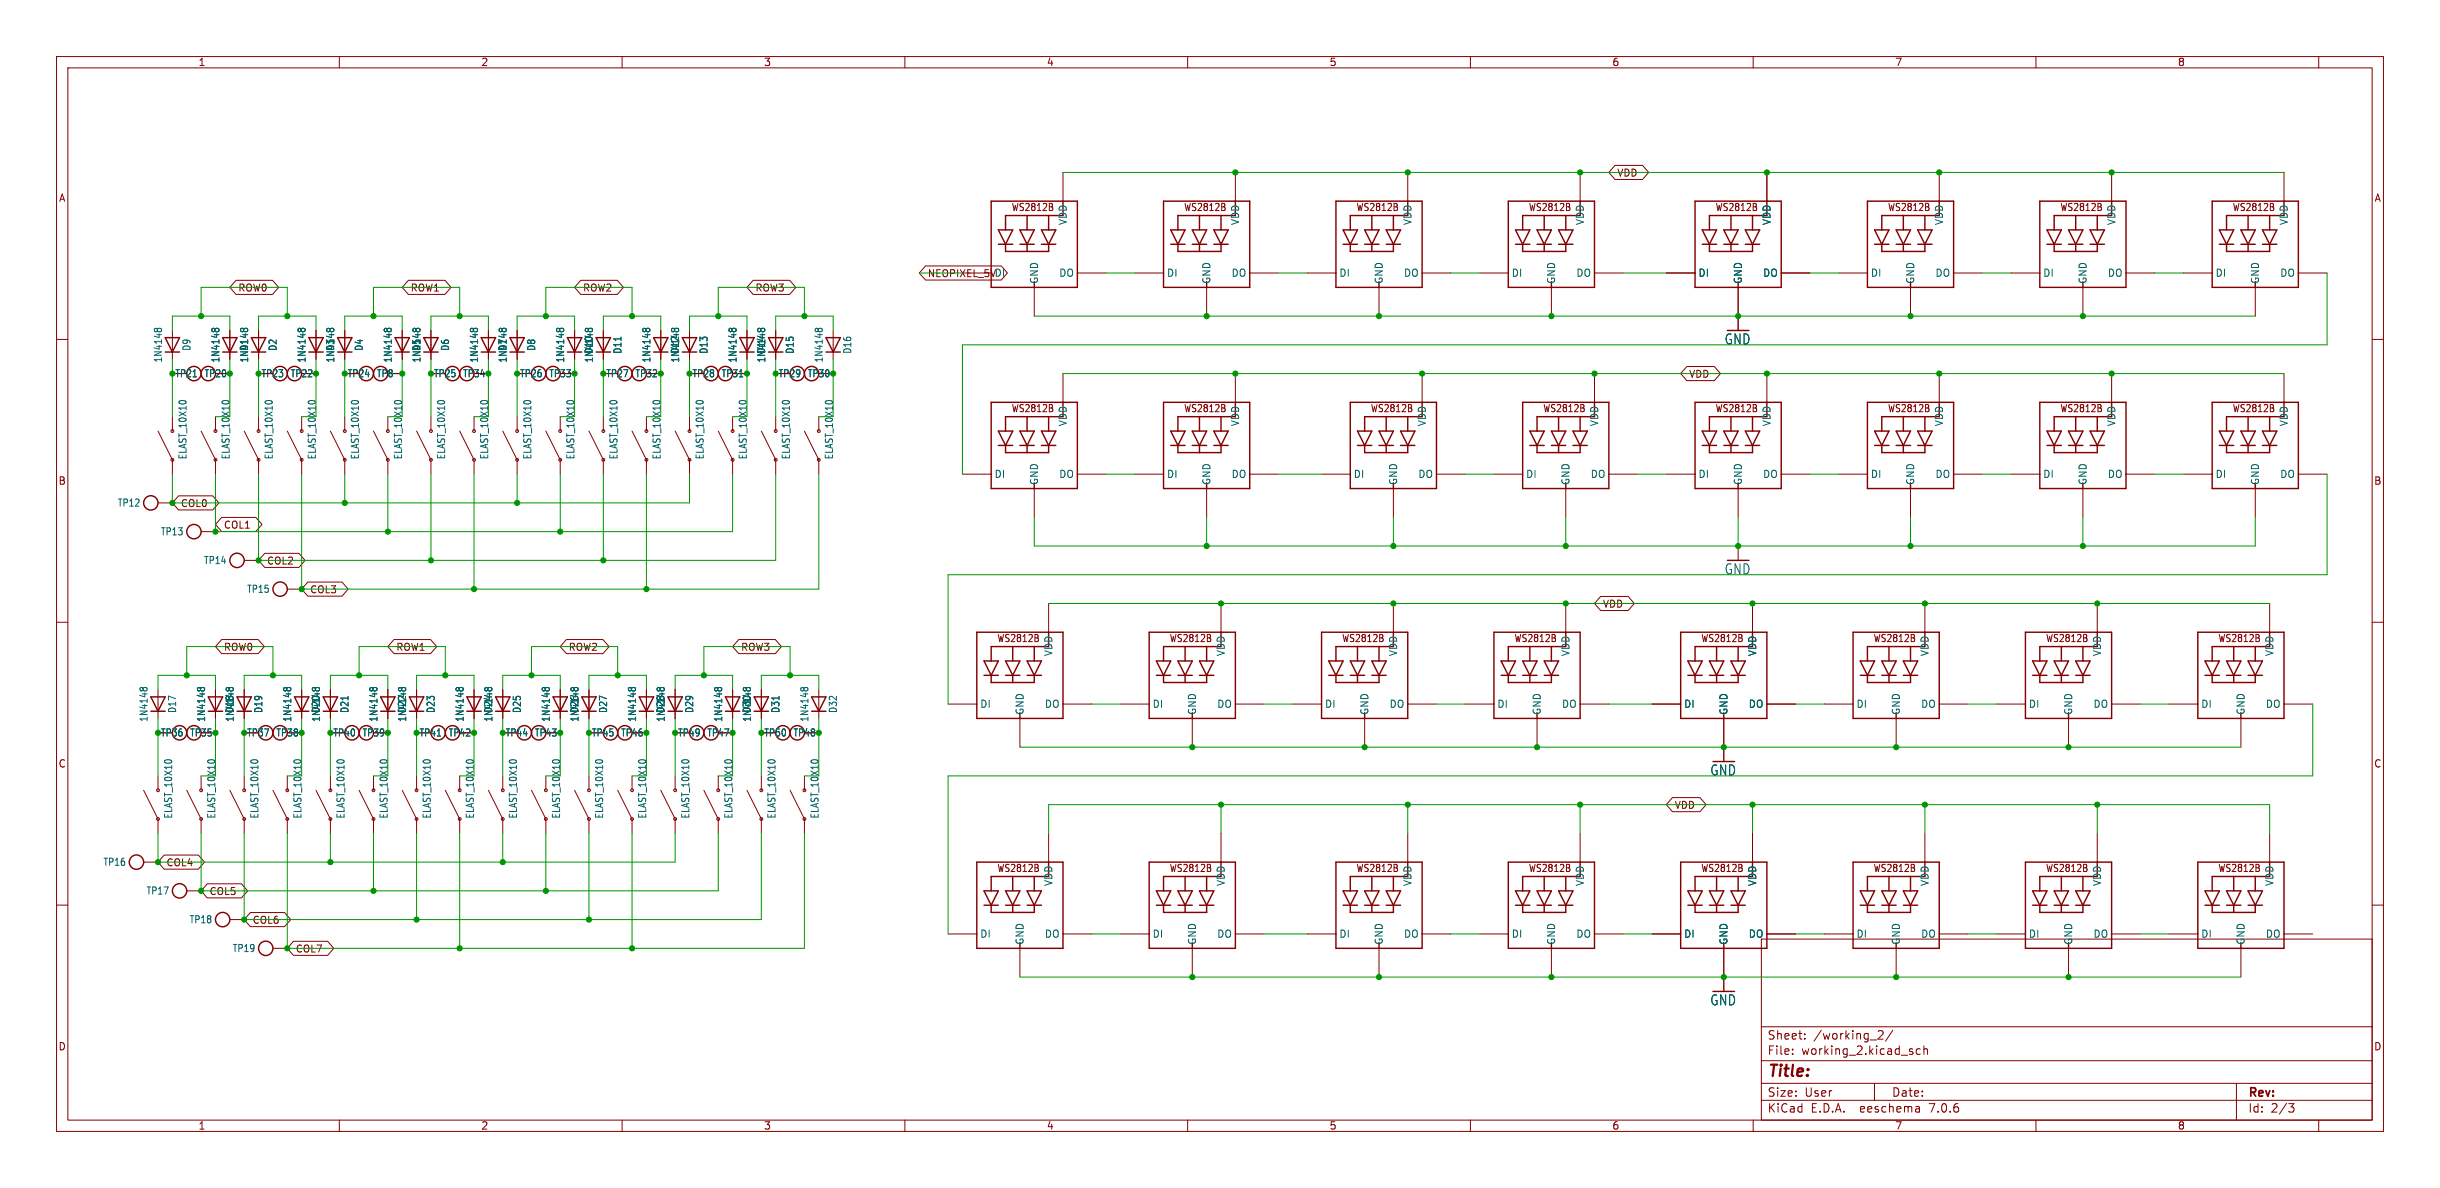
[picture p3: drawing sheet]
<svg xmlns="http://www.w3.org/2000/svg" width="431mm" height="210mm" viewBox="0 0 431 210" stroke-linecap="round" stroke-linejoin="round" font-family="sans-serif">
<defs><g id="words">
<text font-size="2.8" fill="#840000" x="312.4" y="190.9">Title:</text>
<g font-size="2.5" fill="#006464">
<text x="304.9" y="61.1">GND</text>
<text x="304.9" y="101.7">GND</text>
<text x="302.3" y="137.3">GND</text>
<text x="302.3" y="177.9">GND</text>
</g>
<g font-size="2.1" fill="#840000">
<text x="312.4" y="184">Sheet:</text>
<text x="320.7" y="184">/working_2/</text>
<text x="312.4" y="186.7">File:</text>
<text x="318.5" y="186.7">working_2.kicad_sch</text>
<text x="312.4" y="196.9">KiCad</text>
<text x="312.4" y="194.1">Size:</text>
<text x="319.1" y="194.1">User</text>
<text x="320.2" y="196.9">E.D.A.</text>
<text x="329.1" y="196.9">eeschema</text>
<text x="334.4" y="194.1">Date:</text>
<text x="341.4" y="196.9">7.0.6</text>
<text x="397.4" y="194.3">Rev:</text>
<text x="397.4" y="196.9">Id:</text>
<text x="401.5" y="196.9">2/3</text>
</g>
<g font-size="1.8" fill="#840000">
<text x="35" y="11.9">1</text>
<text x="85" y="11.9">2</text>
<text x="135" y="11.9">3</text>
<text x="185" y="11.9">4</text>
<text x="235" y="11.9">5</text>
<text x="285" y="11.9">6</text>
<text x="335" y="11.9">7</text>
<text x="385" y="11.9">8</text>
<text x="10.3" y="35.9">A</text>
<text x="419.8" y="35.9">A</text>
<text x="178.8" y="37.5">WS2812B</text>
<text x="209.3" y="37.5">WS2812B</text>
<text x="239.7" y="37.5">WS2812B</text>
<text x="270.2" y="37.5">WS2812B</text>
<text x="303.3" y="37.5">WS2812B</text>
<text x="333.7" y="37.5">WS2812B</text>
<text x="364.2" y="37.5">WS2812B</text>
<text x="394.7" y="37.5">WS2812B</text>
<text x="175.8" y="49.1">DI</text>
<text x="46.1" y="66.9">TP23</text>
<text x="61.4" y="66.9">TP24</text>
<text x="122.3" y="66.9">TP28</text>
<text x="137.6" y="66.9">TP29</text>
<text x="178.8" y="73.1">WS2812B</text>
<text x="209.3" y="73.1">WS2812B</text>
<text x="242.3" y="73.1">WS2812B</text>
<text x="272.8" y="73.1">WS2812B</text>
<text x="303.3" y="73.1">WS2812B</text>
<text x="333.7" y="73.1">WS2812B</text>
<text x="364.2" y="73.1">WS2812B</text>
<text x="394.7" y="73.1">WS2812B</text>
<text x="10.3" y="85.9">B</text>
<text x="419.7" y="85.9">B</text>
<text x="176.2" y="113.7">WS2812B</text>
<text x="206.7" y="113.7">WS2812B</text>
<text x="237.2" y="113.7">WS2812B</text>
<text x="267.7" y="113.7">WS2812B</text>
<text x="300.7" y="113.7">WS2812B</text>
<text x="331.2" y="113.7">WS2812B</text>
<text x="361.7" y="113.7">WS2812B</text>
<text x="392.2" y="113.7">WS2812B</text>
<text x="43.6" y="130.4">TP37</text>
<text x="89.3" y="130.4">TP44</text>
<text x="10.3" y="135.9">C</text>
<text x="419.7" y="135.9">C</text>
<text x="176.2" y="154.3">WS2812B</text>
<text x="206.7" y="154.3">WS2812B</text>
<text x="239.7" y="154.3">WS2812B</text>
<text x="270.2" y="154.3">WS2812B</text>
<text x="300.7" y="154.3">WS2812B</text>
<text x="331.2" y="154.3">WS2812B</text>
<text x="361.7" y="154.3">WS2812B</text>
<text x="392.2" y="154.3">WS2812B</text>
<text x="10.3" y="185.9">D</text>
<text x="419.7" y="185.9">D</text>
<text x="35" y="199.9">1</text>
<text x="85" y="199.9">2</text>
<text x="135" y="199.9">3</text>
<text x="185" y="199.9">4</text>
<text x="235" y="199.9">5</text>
<text x="285" y="199.9">6</text>
<text x="335" y="199.9">7</text>
<text x="385" y="199.9">8</text>
</g>
<g font-size="1.8" fill="#006464">
<text x="188.8" y="39.9" transform="rotate(-90 188.8 39.9)">VDD</text>
<text x="219.3" y="39.9" transform="rotate(-90 219.3 39.9)">VDD</text>
<text x="249.8" y="39.9" transform="rotate(-90 249.8 39.9)">VDD</text>
<text x="280.3" y="39.9" transform="rotate(-90 280.3 39.9)">VDD</text>
<text x="313.3" y="39.9" transform="rotate(-90 313.3 39.9)">VDD</text>
<text x="343.8" y="39.9" transform="rotate(-90 343.8 39.9)">VDD</text>
<text x="374.2" y="39.9" transform="rotate(-90 374.2 39.9)">VDD</text>
<text x="404.7" y="39.9" transform="rotate(-90 404.7 39.9)">VDD</text>
<text x="183.7" y="50.3" transform="rotate(-90 183.7 50.3)">GND</text>
<text x="187.2" y="49.1">DO</text>
<text x="206.2" y="49.1">DI</text>
<text x="214.2" y="50.3" transform="rotate(-90 214.2 50.3)">GND</text>
<text x="217.7" y="49.1">DO</text>
<text x="236.7" y="49.1">DI</text>
<text x="244.7" y="50.3" transform="rotate(-90 244.7 50.3)">GND</text>
<text x="248.1" y="49.1">DO</text>
<text x="267.2" y="49.1">DI</text>
<text x="275.2" y="50.3" transform="rotate(-90 275.2 50.3)">GND</text>
<text x="278.6" y="49.1">DO</text>
<text x="300.2" y="49.1">DI</text>
<text x="308.2" y="50.3" transform="rotate(-90 308.2 50.3)">GND</text>
<text x="311.6" y="49.1">DO</text>
<text x="330.7" y="49.1">DI</text>
<text x="338.7" y="50.3" transform="rotate(-90 338.7 50.3)">GND</text>
<text x="342.1" y="49.1">DO</text>
<text x="361.2" y="49.1">DI</text>
<text x="369.2" y="50.3" transform="rotate(-90 369.2 50.3)">GND</text>
<text x="372.6" y="49.1">DO</text>
<text x="391.7" y="49.1">DI</text>
<text x="399.6" y="50.3" transform="rotate(-90 399.6 50.3)">GND</text>
<text x="403.1" y="49.1">DO</text>
<text x="28.8" y="64.2" transform="rotate(-90 28.8 64.2)">1N4148</text>
<text x="33.9" y="62.1" transform="rotate(-90 33.9 62.1)">D9</text>
<text x="39" y="64.2" transform="rotate(-90 39 64.2)">1N4148</text>
<text x="44" y="62.1" transform="rotate(-90 44 62.1)">D1</text>
<text x="44.1" y="64.2" transform="rotate(-90 44.1 64.2)">1N4148</text>
<text x="49.1" y="62.1" transform="rotate(-90 49.1 62.1)">D2</text>
<text x="54.2" y="64.2" transform="rotate(-90 54.2 64.2)">1N4148</text>
<text x="59.3" y="62.1" transform="rotate(-90 59.3 62.1)">D3</text>
<text x="59.3" y="64.2" transform="rotate(-90 59.3 64.2)">1N4148</text>
<text x="64.4" y="62.1" transform="rotate(-90 64.4 62.1)">D4</text>
<text x="69.5" y="64.2" transform="rotate(-90 69.5 64.2)">1N4148</text>
<text x="74.5" y="62.1" transform="rotate(-90 74.5 62.1)">D5</text>
<text x="74.6" y="64.2" transform="rotate(-90 74.6 64.2)">1N4148</text>
<text x="79.6" y="62.1" transform="rotate(-90 79.6 62.1)">D6</text>
<text x="84.7" y="64.2" transform="rotate(-90 84.7 64.2)">1N4148</text>
<text x="89.8" y="62.1" transform="rotate(-90 89.8 62.1)">D7</text>
<text x="89.8" y="64.2" transform="rotate(-90 89.8 64.2)">1N4148</text>
<text x="94.8" y="62.1" transform="rotate(-90 94.8 62.1)">D8</text>
<text x="100" y="64.2" transform="rotate(-90 100 64.2)">1N4148</text>
<text x="105" y="62.6" transform="rotate(-90 105 62.6)">D 0</text>
<text x="105" y="64.2" transform="rotate(-90 105 64.2)">1N4148</text>
<text x="110.1" y="62.6" transform="rotate(-90 110.1 62.6)">D11</text>
<text x="115.2" y="64.2" transform="rotate(-90 115.2 64.2)">1N4148</text>
<text x="120.2" y="62.6" transform="rotate(-90 120.2 62.6)">D12</text>
<text x="120.3" y="64.2" transform="rotate(-90 120.3 64.2)">1N4148</text>
<text x="125.3" y="62.6" transform="rotate(-90 125.3 62.6)">D13</text>
<text x="130.4" y="64.2" transform="rotate(-90 130.4 64.2)">1N4148</text>
<text x="135.5" y="62.6" transform="rotate(-90 135.5 62.6)">D14</text>
<text x="135.5" y="64.2" transform="rotate(-90 135.5 64.2)">1N4148</text>
<text x="140.6" y="62.6" transform="rotate(-90 140.6 62.6)">D15</text>
<text x="145.7" y="64.2" transform="rotate(-90 145.7 64.2)">1N4148</text>
<text x="150.7" y="62.6" transform="rotate(-90 150.7 62.6)">D16</text>
<text x="30.9" y="66.9">TP21</text>
<text x="36" y="66.9">TP20</text>
<text x="51.3" y="66.9">TP22</text>
<text x="66.5" y="66.9">TP8</text>
<text x="76.6" y="66.9">TP25</text>
<text x="81.8" y="66.9">TP34</text>
<text x="91.8" y="66.9">TP26</text>
<text x="97" y="66.9">TP33</text>
<text x="107.1" y="66.9">TP27</text>
<text x="112.2" y="66.9">TP32</text>
<text x="127.5" y="66.9">TP31</text>
<text x="142.7" y="66.9">TP30</text>
<text x="188.8" y="75.5" transform="rotate(-90 188.8 75.5)">VDD</text>
<text x="219.3" y="75.5" transform="rotate(-90 219.3 75.5)">VDD</text>
<text x="252.3" y="75.5" transform="rotate(-90 252.3 75.5)">VDD</text>
<text x="282.8" y="75.5" transform="rotate(-90 282.8 75.5)">VDD</text>
<text x="313.3" y="75.5" transform="rotate(-90 313.3 75.5)">VDD</text>
<text x="343.8" y="75.5" transform="rotate(-90 343.8 75.5)">VDD</text>
<text x="374.2" y="75.5" transform="rotate(-90 374.2 75.5)">VDD</text>
<text x="404.7" y="75.5" transform="rotate(-90 404.7 75.5)">VDD</text>
<text x="33.2" y="81.3" transform="rotate(-90 33.2 81.3)">ELAST_10X10</text>
<text x="40.8" y="81.3" transform="rotate(-90 40.8 81.3)">ELAST_10X10</text>
<text x="48.4" y="81.3" transform="rotate(-90 48.4 81.3)">ELAST_10X10</text>
<text x="56" y="81.3" transform="rotate(-90 56 81.3)">ELAST_10X10</text>
<text x="63.7" y="81.3" transform="rotate(-90 63.7 81.3)">ELAST_10X10</text>
<text x="71.3" y="81.3" transform="rotate(-90 71.3 81.3)">ELAST_10X10</text>
<text x="78.9" y="81.3" transform="rotate(-90 78.9 81.3)">ELAST_10X10</text>
<text x="86.5" y="81.3" transform="rotate(-90 86.5 81.3)">ELAST_10X10</text>
<text x="94.1" y="81.3" transform="rotate(-90 94.1 81.3)">ELAST_10X10</text>
<text x="101.8" y="81.3" transform="rotate(-90 101.8 81.3)">ELAST_10X10</text>
<text x="109.4" y="81.3" transform="rotate(-90 109.4 81.3)">ELAST_10X10</text>
<text x="117" y="81.3" transform="rotate(-90 117 81.3)">ELAST_10X10</text>
<text x="124.6" y="81.3" transform="rotate(-90 124.6 81.3)">ELAST_10X10</text>
<text x="132.2" y="81.3" transform="rotate(-90 132.2 81.3)">ELAST_10X10</text>
<text x="139.9" y="81.3" transform="rotate(-90 139.9 81.3)">ELAST_10X10</text>
<text x="147.5" y="81.3" transform="rotate(-90 147.5 81.3)">ELAST_10X10</text>
<text x="20.7" y="89.8">TP12</text>
<text x="175.8" y="84.7">DI</text>
<text x="183.7" y="85.9" transform="rotate(-90 183.7 85.9)">GND</text>
<text x="187.2" y="84.7">DO</text>
<text x="206.2" y="84.7">DI</text>
<text x="214.2" y="85.9" transform="rotate(-90 214.2 85.9)">GND</text>
<text x="217.7" y="84.7">DO</text>
<text x="239.3" y="84.7">DI</text>
<text x="247.2" y="85.9" transform="rotate(-90 247.2 85.9)">GND</text>
<text x="250.7" y="84.7">DO</text>
<text x="269.7" y="84.7">DI</text>
<text x="277.7" y="85.9" transform="rotate(-90 277.7 85.9)">GND</text>
<text x="281.2" y="84.7">DO</text>
<text x="300.2" y="84.7">DI</text>
<text x="308.2" y="85.9" transform="rotate(-90 308.2 85.9)">GND</text>
<text x="311.6" y="84.7">DO</text>
<text x="330.7" y="84.7">DI</text>
<text x="338.7" y="85.9" transform="rotate(-90 338.7 85.9)">GND</text>
<text x="342.1" y="84.7">DO</text>
<text x="361.2" y="84.7">DI</text>
<text x="369.2" y="85.9" transform="rotate(-90 369.2 85.9)">GND</text>
<text x="372.6" y="84.7">DO</text>
<text x="391.7" y="84.7">DI</text>
<text x="399.6" y="85.9" transform="rotate(-90 399.6 85.9)">GND</text>
<text x="403.1" y="84.7">DO</text>
<text x="28.3" y="94.8">TP13</text>
<text x="36" y="99.9">TP14</text>
<text x="43.6" y="105">TP15</text>
<text x="186.3" y="116.1" transform="rotate(-90 186.3 116.1)">VDD</text>
<text x="216.8" y="116.1" transform="rotate(-90 216.8 116.1)">VDD</text>
<text x="247.2" y="116.1" transform="rotate(-90 247.2 116.1)">VDD</text>
<text x="277.7" y="116.1" transform="rotate(-90 277.7 116.1)">VDD</text>
<text x="310.7" y="116.1" transform="rotate(-90 310.7 116.1)">VDD</text>
<text x="341.2" y="116.1" transform="rotate(-90 341.2 116.1)">VDD</text>
<text x="371.7" y="116.1" transform="rotate(-90 371.7 116.1)">VDD</text>
<text x="402.2" y="116.1" transform="rotate(-90 402.2 116.1)">VDD</text>
<text x="173.2" y="125.3">DI</text>
<text x="184.6" y="125.3">DO</text>
<text x="203.7" y="125.3">DI</text>
<text x="215.1" y="125.3">DO</text>
<text x="234.2" y="125.3">DI</text>
<text x="245.6" y="125.3">DO</text>
<text x="264.7" y="125.3">DI</text>
<text x="276.1" y="125.3">DO</text>
<text x="297.7" y="125.3">DI</text>
<text x="309.1" y="125.3">DO</text>
<text x="328.2" y="125.3">DI</text>
<text x="339.6" y="125.3">DO</text>
<text x="358.6" y="125.3">DI</text>
<text x="370.1" y="125.3">DO</text>
<text x="389.1" y="125.3">DI</text>
<text x="400.5" y="125.3">DO</text>
<text x="26.3" y="127.7" transform="rotate(-90 26.3 127.7)">1N4148</text>
<text x="28.3" y="130.4">TP36</text>
<text x="31.3" y="126.1" transform="rotate(-90 31.3 126.1)">D17</text>
<text x="33.5" y="130.4">TP35</text>
<text x="36.5" y="127.7" transform="rotate(-90 36.5 127.7)">1N4148</text>
<text x="41.5" y="126.1" transform="rotate(-90 41.5 126.1)">D18</text>
<text x="41.5" y="127.7" transform="rotate(-90 41.5 127.7)">1N4148</text>
<text x="46.6" y="126.1" transform="rotate(-90 46.6 126.1)">D19</text>
<text x="48.7" y="130.4">TP38</text>
<text x="51.7" y="127.7" transform="rotate(-90 51.7 127.7)">1N4148</text>
<text x="56.7" y="126.1" transform="rotate(-90 56.7 126.1)">D20</text>
<text x="56.8" y="127.7" transform="rotate(-90 56.8 127.7)">1N4148</text>
<text x="58.8" y="130.4">TP40</text>
<text x="61.8" y="126.1" transform="rotate(-90 61.8 126.1)">D21</text>
<text x="64" y="130.4">TP39</text>
<text x="66.9" y="127.7" transform="rotate(-90 66.9 127.7)">1N4148</text>
<text x="72" y="126.1" transform="rotate(-90 72 126.1)">D22</text>
<text x="72" y="127.7" transform="rotate(-90 72 127.7)">1N4148</text>
<text x="74.1" y="130.4">TP41</text>
<text x="77.1" y="126.1" transform="rotate(-90 77.1 126.1)">D23</text>
<text x="79.2" y="130.4">TP42</text>
<text x="82.2" y="127.7" transform="rotate(-90 82.2 127.7)">1N4148</text>
<text x="87.2" y="126.1" transform="rotate(-90 87.2 126.1)">D24</text>
<text x="87.3" y="127.7" transform="rotate(-90 87.3 127.7)">1N4148</text>
<text x="92.3" y="126.1" transform="rotate(-90 92.3 126.1)">D25</text>
<text x="94.5" y="130.4">TP43</text>
<text x="97.4" y="127.7" transform="rotate(-90 97.4 127.7)">1N4148</text>
<text x="102.5" y="126.1" transform="rotate(-90 102.5 126.1)">D26</text>
<text x="102.5" y="127.7" transform="rotate(-90 102.5 127.7)">1N4148</text>
<text x="104.5" y="130.4">TP45</text>
<text x="107.5" y="126.1" transform="rotate(-90 107.5 126.1)">D27</text>
<text x="109.7" y="130.4">TP46</text>
<text x="112.7" y="127.7" transform="rotate(-90 112.7 127.7)">1N4148</text>
<text x="117.7" y="126.1" transform="rotate(-90 117.7 126.1)">D28</text>
<text x="117.7" y="127.7" transform="rotate(-90 117.7 127.7)">1N4148</text>
<text x="119.8" y="130.4">TP49</text>
<text x="122.8" y="126.1" transform="rotate(-90 122.8 126.1)">D29</text>
<text x="124.9" y="130.4">TP47</text>
<text x="127.9" y="127.7" transform="rotate(-90 127.9 127.7)">1N4148</text>
<text x="132.9" y="126.1" transform="rotate(-90 132.9 126.1)">D30</text>
<text x="133" y="127.7" transform="rotate(-90 133 127.7)">1N4148</text>
<text x="135" y="130.4">TP50</text>
<text x="138" y="126.1" transform="rotate(-90 138 126.1)">D31</text>
<text x="140.2" y="130.4">TP48</text>
<text x="143.1" y="127.7" transform="rotate(-90 143.1 127.7)">1N4148</text>
<text x="148.2" y="126.1" transform="rotate(-90 148.2 126.1)">D32</text>
<text x="181.2" y="126.5" transform="rotate(-90 181.2 126.5)">GND</text>
<text x="211.7" y="126.5" transform="rotate(-90 211.7 126.5)">GND</text>
<text x="242.2" y="126.5" transform="rotate(-90 242.2 126.5)">GND</text>
<text x="272.6" y="126.5" transform="rotate(-90 272.6 126.5)">GND</text>
<text x="305.7" y="126.5" transform="rotate(-90 305.7 126.5)">GND</text>
<text x="336.1" y="126.5" transform="rotate(-90 336.1 126.5)">GND</text>
<text x="366.6" y="126.5" transform="rotate(-90 366.6 126.5)">GND</text>
<text x="397.1" y="126.5" transform="rotate(-90 397.1 126.5)">GND</text>
<text x="30.6" y="144.8" transform="rotate(-90 30.6 144.8)">ELAST_10X10</text>
<text x="38.3" y="144.8" transform="rotate(-90 38.3 144.8)">ELAST_10X10</text>
<text x="45.9" y="144.8" transform="rotate(-90 45.9 144.8)">ELAST_10X10</text>
<text x="53.5" y="144.8" transform="rotate(-90 53.5 144.8)">ELAST_10X10</text>
<text x="61.1" y="144.8" transform="rotate(-90 61.1 144.8)">ELAST_10X10</text>
<text x="68.7" y="144.8" transform="rotate(-90 68.7 144.8)">ELAST_10X10</text>
<text x="76.4" y="144.8" transform="rotate(-90 76.4 144.8)">ELAST_10X10</text>
<text x="84" y="144.8" transform="rotate(-90 84 144.8)">ELAST_10X10</text>
<text x="91.6" y="144.8" transform="rotate(-90 91.6 144.8)">ELAST_10X10</text>
<text x="99.2" y="144.8" transform="rotate(-90 99.2 144.8)">ELAST_10X10</text>
<text x="106.8" y="144.8" transform="rotate(-90 106.8 144.8)">ELAST_10X10</text>
<text x="114.5" y="144.8" transform="rotate(-90 114.5 144.8)">ELAST_10X10</text>
<text x="122.1" y="144.8" transform="rotate(-90 122.1 144.8)">ELAST_10X10</text>
<text x="129.7" y="144.8" transform="rotate(-90 129.7 144.8)">ELAST_10X10</text>
<text x="137.3" y="144.8" transform="rotate(-90 137.3 144.8)">ELAST_10X10</text>
<text x="144.9" y="144.8" transform="rotate(-90 144.9 144.8)">ELAST_10X10</text>
<text x="18.2" y="153.3">TP16</text>
<text x="25.8" y="158.3">TP17</text>
<text x="186.3" y="156.7" transform="rotate(-90 186.3 156.7)">VDD</text>
<text x="216.8" y="156.7" transform="rotate(-90 216.8 156.7)">VDD</text>
<text x="249.8" y="156.7" transform="rotate(-90 249.8 156.7)">VDD</text>
<text x="280.3" y="156.7" transform="rotate(-90 280.3 156.7)">VDD</text>
<text x="310.7" y="156.7" transform="rotate(-90 310.7 156.7)">VDD</text>
<text x="341.2" y="156.7" transform="rotate(-90 341.2 156.7)">VDD</text>
<text x="371.7" y="156.7" transform="rotate(-90 371.7 156.7)">VDD</text>
<text x="402.2" y="156.7" transform="rotate(-90 402.2 156.7)">VDD</text>
<text x="33.4" y="163.4">TP18</text>
<text x="173.2" y="166">DI</text>
<text x="181.2" y="167.1" transform="rotate(-90 181.2 167.1)">GND</text>
<text x="184.6" y="166">DO</text>
<text x="203.7" y="166">DI</text>
<text x="211.7" y="167.1" transform="rotate(-90 211.7 167.1)">GND</text>
<text x="215.1" y="166">DO</text>
<text x="236.7" y="166">DI</text>
<text x="244.7" y="167.1" transform="rotate(-90 244.7 167.1)">GND</text>
<text x="248.1" y="166">DO</text>
<text x="267.2" y="166">DI</text>
<text x="275.2" y="167.1" transform="rotate(-90 275.2 167.1)">GND</text>
<text x="278.6" y="166">DO</text>
<text x="297.7" y="166">DI</text>
<text x="305.7" y="167.1" transform="rotate(-90 305.7 167.1)">GND</text>
<text x="309.1" y="166">DO</text>
<text x="328.2" y="166">DI</text>
<text x="336.1" y="167.1" transform="rotate(-90 336.1 167.1)">GND</text>
<text x="339.6" y="166">DO</text>
<text x="358.6" y="166">DI</text>
<text x="366.6" y="167.1" transform="rotate(-90 366.6 167.1)">GND</text>
<text x="370.1" y="166">DO</text>
<text x="389.1" y="166">DI</text>
<text x="397.1" y="167.1" transform="rotate(-90 397.1 167.1)">GND</text>
<text x="400.5" y="166">DO</text>
<text x="41" y="168.5">TP19</text>
</g>
<g font-size="1.7" fill="#840000">
<text x="285.9" y="31.4">VDD</text>
<text x="42" y="51.7">ROW0</text>
<text x="72.5" y="51.7">ROW1</text>
<text x="103" y="51.7">ROW2</text>
<text x="133.5" y="51.7">ROW3</text>
<text x="164" y="49.2">NEOPIXEL_5V</text>
<text x="298.6" y="67">VDD</text>
<text x="31.9" y="89.8">COL0</text>
<text x="39.5" y="93.6">COL1</text>
<text x="47.1" y="100">COL2</text>
<text x="54.7" y="105.1">COL3</text>
<text x="283.3" y="107.6">VDD</text>
<text x="39.5" y="115.2">ROW0</text>
<text x="70" y="115.2">ROW1</text>
<text x="100.5" y="115.2">ROW2</text>
<text x="130.9" y="115.2">ROW3</text>
<text x="296" y="143.2">VDD</text>
<text x="29.3" y="153.3">COL4</text>
<text x="37" y="158.4">COL5</text>
<text x="44.6" y="163.5">COL6</text>
<text x="52.2" y="168.6">COL7</text>
</g>
</g></defs>
<g fill="none" stroke="#840000" stroke-width=".18">
<path d="M10 10h411.4v190h-411.4zM12 12h407.4v186h-407.4zM60 10v2M110 10v2M160 10v2M210 10v2M260 10v2M310 10v2M360 10v2M410 10v2M186.1 36.7v.4M188 30.5v5.1"/>
<path d="M216.6 36.7v.4M218.4 30.5v5.1M247.1 36.7v.4M248.9 30.5v5.1M277.5 36.7v.4M279.4 30.5v5.1M285.6 29.2h4.8l1.1 1.3-1.1 1.2h-4.8l-1.1-1.2zM310.6 36.7v.4M312.4 30.5v5.1M341 36.7v.4M342.9 30.5v5.1M371.5 36.7v.4"/>
<path d="M373.4 30.5v5.1M402 36.7v.4M403.9 30.5v5.1M10 60h2M30.5 58.4v5.1M40.6 58.4v5.1M41.7 49.6h6.5l1.1 1.2-1.1 1.2h-6.5l-1.1-1.2zM45.7 58.4v5.1M55.9 58.4v5.1M61 58.4v5.1M71.1 58.4v5.1M72.2 49.6h6.5l1.1 1.2-1.1 1.2h-6.5l-1.1-1.2z"/>
<path d="M76.2 58.4v5.1M86.4 58.4v5.1M91.4 58.4v5.1M101.6 58.4v5.1M102.7 49.6h6.5l1 1.2-1 1.2h-6.5l-1.1-1.2zM106.7 58.4v5.1M116.8 58.4v5.1M121.9 58.4v5.1M132.1 58.4v5.1M133.2 49.6h6.4l1.1 1.2-1.1 1.2h-6.4l-1.1-1.2zM137.2 58.4v5.1M147.3 58.4v5.1"/>
<path d="M163.6 47h13.4l1.1 1.3-1.1 1.2h-13.4l-1-1.2zM170.2 48.3h5.1M182.9 50.8v5.1M190.5 48.3h5.1M200.7 48.3h5M213.4 50.8v5.1M221 48.3h5.1M231.1 48.3h5.1M243.8 50.8v5.1M251.5 48.3h5M261.6 48.3h5.1M274.3 50.8v5.1"/>
<path d="M281.9 48.3h5.1M294.6 48.3h5.1M307.3 50.8v7.6M315 48.3h5M325.1 48.3h5.1M337.8 50.8v5.1M345.4 48.3h5.1M355.6 48.3h5.1M368.3 50.8v5.1M375.9 48.3h5.1M386.1 48.3h5.1M398.8 50.8v5.1"/>
<path d="M406.4 48.3h5.1M419.4 60h2M27.9 76.2l2.6 5.1v2.5M30.5 73.7v2.5M35.6 76.2l2.5 5.1v2.5M38.1 66h2.5M38.1 73.7v2.5M43.2 76.2l2.5 5.1v2.5M45.7 73.7v2.5M50.8 76.2l2.5 5.1v2.5M53.3 66h2.6M53.3 73.7v2.5"/>
<path d="M58.4 76.2l2.6 5.1v2.5M61 73.7v2.5M66 76.2l2.6 5.1v2.5M68.6 73.7v2.5M68.6 66h2.5M73.7 76.2l2.5 5.1v2.5M76.2 73.7v2.5M81.3 76.2l2.5 5.1v2.5M83.8 66h2.6M83.8 73.7v2.5M88.9 76.2l2.5 5.1v2.5M91.4 73.7v2.5"/>
<path d="M96.5 76.2l2.6 5.1v2.5M99.1 66h2.5M99.1 73.7v2.5M104.1 76.2l2.6 5.1v2.5M106.7 73.7v2.5M111.8 76.2l2.5 5.1v2.5M114.3 66h2.5M114.3 73.7v2.5M119.4 76.2l2.5 5.1v2.5M121.9 73.7v2.5M127 76.2l2.5 5.1v2.5M129.5 73.7v2.5"/>
<path d="M129.5 66h2.6M134.6 76.2l2.6 5.1v2.5M137.2 73.7v2.5M142.2 76.2l2.6 5.1v2.5M144.8 66h2.5M144.8 73.7v2.5M186.1 72.2v.5M188 66v5.1M216.6 72.2v.5M218.4 66v5.1M249.6 72.2v.5M251.5 66v5.1"/>
<path d="M280.1 72.2v.5M281.9 66v5.1M298.3 64.8h4.8l1.1 1.2-1.1 1.3h-4.8l-1.1-1.3zM310.6 72.2v.5M312.4 66v5.1M341 72.2v.5M342.9 66v5.1M371.5 72.2v.5M373.4 66v5.1M402 72.2v.5M403.9 66v5.1M27.9 88.9h2.6"/>
<path d="M31.6 87.7h6l1.1 1.2-1.1 1.2h-6l-1.1-1.2zM35.6 94h2.5M39.2 91.5h6l1.1 1.2-1.1 1.3h-6l-1.1-1.3zM43.2 99.1h2.5M46.8 97.8h6.1l1 1.3-1 1.2h-6.1l-1.1-1.2zM170.2 83.8h5.1M182.9 86.4v5M190.5 83.8h5.1M200.7 83.8h5M213.4 86.4v5M221 83.8h5.1M233.7 83.8h5.1"/>
<path d="M246.4 86.4v5M254 83.8h5.1M264.2 83.8h5M276.9 86.4v5M284.5 83.8h5.1M294.6 83.8h5.1M307.3 86.4v5M307.3 96.5v2.6M315 83.8h5M325.1 83.8h5.1M337.8 86.4v5M345.4 83.8h5.1"/>
<path d="M355.6 83.8h5.1M368.3 86.4v5M375.9 83.8h5.1M386.1 83.8h5.1M398.8 86.4v5M406.4 83.8h5.1M10 110h2M39.2 113.1h6.5l1 1.2-1 1.2h-6.5l-1.1-1.2zM50.8 104.1h2.5M54.4 102.9h6.1l1.1 1.2-1.1 1.3h-6.1l-1.1-1.3zM69.7 113.1h6.4l1.1 1.2-1.1 1.2h-6.4l-1.1-1.2zM100.1 113.1h6.5l1.1 1.2-1.1 1.2h-6.5l-1-1.2z"/>
<path d="M130.6 113.1h6.5l1.1 1.2-1.1 1.2h-6.5l-1.1-1.2zM183.6 112.9v.4M185.4 106.7v5.1M214 112.9v.4M215.9 106.7v5.1M244.5 112.9v.4M246.4 106.7v5.1M275 112.9v.4M276.9 106.7v5.1M283 105.4h4.9l1.1 1.3-1.1 1.2h-4.9l-1.1-1.2zM308 112.9v.4M309.9 106.7v5.1"/>
<path d="M338.5 112.9v.4M340.4 106.7v5.1M369 112.9v.4M370.8 106.7v5.1M399.5 112.9v.4M401.3 106.7v5.1M419.4 110h2M25.4 139.7l2.5 5.1v2.5M27.9 121.9v5.1M27.9 137.2v2.5M33 139.7l2.6 5.1v2.5M35.6 137.2v2.5"/>
<path d="M35.6 129.5h2.5M38.1 121.9v5.1M40.6 139.7l2.6 5.1v2.5M43.2 121.9v5.1M43.2 137.2v2.5M48.3 139.7l2.5 5.1v2.5M50.8 137.2v2.5M50.8 129.5h2.5M53.3 121.9v5.1M55.9 139.7l2.5 5.1v2.5M58.4 121.9v5.1M58.4 137.2v2.5"/>
<path d="M63.5 139.7l2.5 5.1v2.5M66 129.5h2.6M66 137.2v2.5M68.6 121.9v5.1M71.1 139.7l2.6 5.1v2.5M73.7 121.9v5.1M73.7 137.2v2.5M78.7 139.7l2.6 5.1v2.5M81.3 129.5h2.5M81.3 137.2v2.5M83.8 121.9v5.1M86.4 139.7l2.5 5.1v2.5"/>
<path d="M88.9 121.9v5.1M88.9 137.2v2.5M94 139.7l2.5 5.1v2.5M96.5 129.5h2.6M96.5 137.2v2.5M99.1 121.9v5.1M101.6 139.7l2.5 5.1v2.5M104.1 121.9v5.1M104.1 137.2v2.5M109.2 139.7l2.6 5.1v2.5M111.8 137.2v2.5M111.8 129.5h2.5"/>
<path d="M114.3 121.9v5.1M116.8 139.7l2.6 5.1v2.5M119.4 121.9v5.1M119.4 137.2v2.5M124.5 139.7l2.5 5.1v2.5M127 137.2v2.5M127 129.5h2.5M129.5 121.9v5.1M132.1 139.7l2.5 5.1v2.5M134.6 121.9v5.1M134.6 137.2v2.5M139.7 139.7l2.5 5.1v2.5"/>
<path d="M142.2 129.5h2.6M142.2 137.2v2.5M144.8 121.9v5.1M167.6 124.5h5.1M180.3 127v5.1M188 124.5h5M198.1 124.5h5.1M210.8 127v5.1M218.4 124.5h5.1M228.6 124.5h5.1M241.3 127v5.1M248.9 124.5h5.1"/>
<path d="M259.1 124.5h5.1M271.8 127v5.1M279.4 124.5h5.1M292.1 124.5h5.1M304.8 127v7.6M312.4 124.5h5.1M322.6 124.5h5.1M335.3 127v5.1M342.9 124.5h5.1M353.1 124.5h5M365.8 127v5.1M373.4 124.5h5.1"/>
<path d="M383.5 124.5h5.1M396.2 127v5.1M403.9 124.5h5M10 160h2M25.4 152.4h2.5M29 151.2h6.1l1.1 1.2-1.1 1.2h-6.1l-1.1-1.2zM33 157.5h2.6M36.6 156.2h6.1l1.1 1.3-1.1 1.2h-6.1l-1-1.2zM183.6 153.5v.4M185.4 147.3v5.1M214 153.5v.4M215.9 147.3v5.1"/>
<path d="M247.1 153.5v.4M248.9 147.3v5.1M277.5 153.5v.4M279.4 147.3v5.1M295.7 141h4.9l1.1 1.2-1.1 1.3h-4.9l-1.1-1.3zM308 153.5v.4M309.9 147.3v5.1M338.5 153.5v.4M340.4 147.3v5.1M369 153.5v.4M370.8 147.3v5.1M399.5 153.5v.4"/>
<path d="M401.3 147.3v5.1M419.4 160h2M40.6 162.6h2.6M44.3 161.3h6l1.1 1.3-1.1 1.2h-6l-1.1-1.2zM48.3 167.6h2.5M51.9 166.4h6l1.1 1.2-1.1 1.3h-6l-1.1-1.3zM167.6 165.1h5.1M180.3 167.6v5.1M188 165.1h5M198.1 165.1h5.1M210.8 167.6v5.1M218.4 165.1h5.1"/>
<path d="M231.1 165.1h5.1M243.8 167.6v5.1M251.5 165.1h5M261.6 165.1h5.1M274.3 167.6v5.1M281.9 165.1h5.1M292.1 165.1h5.1M304.8 167.6v7.7M311.4 166h108v32h-108zM312.4 165.1h5.1M322.6 165.1h5.1M335.3 167.6v5.1"/>
<path d="M342.9 165.1h5.1M353.1 165.1h5M365.8 167.6v5.1M373.4 165.1h5.1M383.5 165.1h5.1M396.2 167.6v5.1M403.9 165.1h5M60 198v2M110 198v2M160 198v2M210 198v2M260 198v2"/>
<path d="M310 198v2M311.4 194.5h108M311.4 191.5h108M311.4 187.5h108M311.4 181.5h108M317 186.3v.1M317 185.5v.1M319.1 183.6v.1M319.1 182.8v.1M331.4 191.5v3M332.1 182.3l.6-.1 .2 .1 .1 .3-1 1.1h1M334.7 182.1l-1.3 2"/>
<path d="M339.3 195.7l.1 .9M339.4 196.5l-.1 .1M339.4 196h-.1M339.5 185.5l-.4-.1-.3 .3v.4l.2 .2h.5M340.2 185.5l.2-.1 .4 .1v.9M340.2 184.9v1.5M360 198v2M395.4 191.5v6.5M404.7 195.1h.9l-.5 .6 .4 .1 .1 .5-.3 .3h-.4M410 198v2"/>
<circle cx="30.5" cy="76.2" r=".25"/>
<circle cx="38.1" cy="76.2" r=".25"/>
<circle cx="45.7" cy="76.2" r=".25"/>
<circle cx="53.3" cy="76.2" r=".25"/>
<circle cx="61" cy="76.2" r=".25"/>
<circle cx="68.6" cy="76.2" r=".25"/>
<circle cx="76.2" cy="76.2" r=".25"/>
<circle cx="83.8" cy="76.2" r=".25"/>
<circle cx="91.4" cy="76.2" r=".25"/>
<circle cx="99.1" cy="76.2" r=".25"/>
<circle cx="106.7" cy="76.2" r=".25"/>
<circle cx="114.3" cy="76.2" r=".25"/>
<circle cx="121.9" cy="76.2" r=".25"/>
<circle cx="129.5" cy="76.2" r=".25"/>
<circle cx="137.2" cy="76.2" r=".25"/>
<circle cx="144.8" cy="76.2" r=".25"/>
<circle cx="30.5" cy="81.3" r=".25"/>
<circle cx="38.1" cy="81.3" r=".25"/>
<circle cx="45.7" cy="81.3" r=".25"/>
<circle cx="53.3" cy="81.3" r=".25"/>
<circle cx="61" cy="81.3" r=".25"/>
<circle cx="68.6" cy="81.3" r=".25"/>
<circle cx="76.2" cy="81.3" r=".25"/>
<circle cx="83.8" cy="81.3" r=".25"/>
<circle cx="91.4" cy="81.3" r=".25"/>
<circle cx="99.1" cy="81.3" r=".25"/>
<circle cx="106.7" cy="81.3" r=".25"/>
<circle cx="114.3" cy="81.3" r=".25"/>
<circle cx="121.9" cy="81.3" r=".25"/>
<circle cx="129.5" cy="81.3" r=".25"/>
<circle cx="137.2" cy="81.3" r=".25"/>
<circle cx="144.8" cy="81.3" r=".25"/>
<circle cx="27.9" cy="139.7" r=".25"/>
<circle cx="35.6" cy="139.7" r=".25"/>
<circle cx="43.2" cy="139.7" r=".25"/>
<circle cx="50.8" cy="139.7" r=".25"/>
<circle cx="58.4" cy="139.7" r=".25"/>
<circle cx="66" cy="139.7" r=".25"/>
<circle cx="73.7" cy="139.7" r=".25"/>
<circle cx="81.3" cy="139.7" r=".25"/>
<circle cx="88.9" cy="139.7" r=".25"/>
<circle cx="96.5" cy="139.7" r=".25"/>
<circle cx="104.1" cy="139.7" r=".25"/>
<circle cx="111.8" cy="139.7" r=".25"/>
<circle cx="119.4" cy="139.7" r=".25"/>
<circle cx="127" cy="139.7" r=".25"/>
<circle cx="134.6" cy="139.7" r=".25"/>
<circle cx="142.2" cy="139.7" r=".25"/>
<circle cx="27.9" cy="144.8" r=".25"/>
<circle cx="35.6" cy="144.8" r=".25"/>
<circle cx="43.2" cy="144.8" r=".25"/>
<circle cx="50.8" cy="144.8" r=".25"/>
<circle cx="58.4" cy="144.8" r=".25"/>
<circle cx="66" cy="144.8" r=".25"/>
<circle cx="73.7" cy="144.8" r=".25"/>
<circle cx="81.3" cy="144.8" r=".25"/>
<circle cx="88.9" cy="144.8" r=".25"/>
<circle cx="96.5" cy="144.8" r=".25"/>
<circle cx="104.1" cy="144.8" r=".25"/>
<circle cx="111.8" cy="144.8" r=".25"/>
<circle cx="119.4" cy="144.8" r=".25"/>
<circle cx="127" cy="144.8" r=".25"/>
<circle cx="134.6" cy="144.8" r=".25"/>
<circle cx="142.2" cy="144.8" r=".25"/>
</g>
<g fill="none" stroke="#840000" stroke-width=".25">
<path d="M175.3 35.6h15.2v15.2h-15.2zM181.6 38.1v2.5M185.4 38.1v2.5M188 35.6v2.5h-10.2v2.5M205.7 35.6h15.3v15.2h-15.3zM212.1 38.1v2.5M215.9 38.1v2.5M218.4 35.6v2.5h-10.1v2.5M236.2 35.6h15.3v15.2h-15.3zM242.6 38.1v2.5M246.4 38.1v2.5M248.9 35.6v2.5h-10.1v2.5"/>
<path d="M266.7 35.6h15.2v15.2h-15.2zM273 38.1v2.5M276.9 38.1v2.5M279.4 35.6v2.5h-10.2v2.5M299.7 35.6h15.3v15.2h-15.3zM306.1 38.1v2.5M309.9 38.1v2.5M312.4 35.6v2.5h-10.1v2.5M330.2 35.6h15.2v15.2h-15.2zM336.5 38.1v2.5M340.4 38.1v2.5M342.9 35.6v2.5h-10.2v2.5"/>
<path d="M360.7 35.6h15.2v15.2h-15.2zM367 38.1v2.5M370.8 38.1v2.5M373.4 35.6v2.5h-10.2v2.5M391.2 35.6h15.2v15.2h-15.2zM397.5 38.1v2.5M401.3 38.1v2.5M403.9 35.6v2.5h-10.2v2.5M29.2 59.7h2.5l-1.2 2.5zM39.4 59.7h2.5l-1.3 2.5zM44.4 59.7h2.6l-1.3 2.5zM54.6 59.7h2.5l-1.2 2.5z"/>
<path d="M59.7 59.7h2.5l-1.2 2.5zM69.8 59.7h2.6l-1.3 2.5zM74.9 59.7h2.6l-1.3 2.5zM85.1 59.7h2.5l-1.2 2.5zM90.2 59.7h2.5l-1.3 2.5zM100.3 59.7h2.6l-1.3 2.5zM105.4 59.7h2.5l-1.2 2.5zM115.6 59.7h2.5l-1.3 2.5zM120.6 59.7h2.6l-1.3 2.5zM130.8 59.7h2.5l-1.2 2.5zM135.9 59.7h2.5l-1.2 2.5zM146 59.7h2.6l-1.3 2.5z"/>
<path d="M176.5 43.2h2.6M176.5 40.6h2.6l-1.3 2.6zM177.8 43.2v1.3h7.6v-1.3M180.3 43.2h2.6M180.3 40.6h2.6l-1.3 2.6zM181.6 43.2v1.3M184.1 43.2h2.6M184.1 40.6h2.6l-1.3 2.6zM207 43.2h2.5M207 40.6h2.5l-1.2 2.6zM208.3 43.2v1.3h7.6v-1.3M210.8 43.2h2.6"/>
<path d="M210.8 40.6h2.6l-1.3 2.6zM212.1 43.2v1.3M214.6 43.2h2.6M214.6 40.6h2.6l-1.3 2.6zM237.5 43.2h2.5M237.5 40.6h2.5l-1.2 2.6zM238.8 43.2v1.3h7.6v-1.3M241.3 43.2h2.5M241.3 40.6h2.5l-1.2 2.6zM242.6 43.2v1.3M245.1 43.2h2.5M245.1 40.6h2.5l-1.2 2.6z"/>
<path d="M268 43.2h2.5M268 40.6h2.5l-1.3 2.6zM269.2 43.2v1.3h7.7v-1.3M271.8 43.2h2.5M271.8 40.6h2.5l-1.3 2.6zM273 43.2v1.3M275.6 43.2h2.5M275.6 40.6h2.5l-1.2 2.6zM301 43.2h2.5M301 40.6h2.5l-1.2 2.6zM302.3 43.2v1.3h7.6v-1.3M304.8 43.2h2.5"/>
<path d="M304.8 40.6h2.5l-1.2 2.6zM306.1 43.2v1.3M308.6 43.2h2.5M308.6 40.6h2.5l-1.2 2.6zM331.5 43.2h2.5M331.5 40.6h2.5l-1.3 2.6zM332.7 43.2v1.3h7.7v-1.3M335.3 43.2h2.5M335.3 40.6h2.5l-1.3 2.6zM336.5 43.2v1.3M339.1 43.2h2.5M339.1 40.6h2.5l-1.2 2.6z"/>
<path d="M361.9 43.2h2.6M361.9 40.6h2.6l-1.3 2.6zM363.2 43.2v1.3h7.6v-1.3M365.8 43.2h2.5M365.8 40.6h2.5l-1.3 2.6zM367 43.2v1.3M369.6 43.2h2.5M369.6 40.6h2.5l-1.3 2.6zM392.4 43.2h2.6M392.4 40.6h2.6l-1.3 2.6zM393.7 43.2v1.3h7.6v-1.3M396.2 43.2h2.6"/>
<path d="M396.2 40.6h2.6l-1.3 2.6zM397.5 43.2v1.3M400 43.2h2.6M400 40.6h2.6l-1.3 2.6zM29.2 62.2h2.5M39.4 62.2h2.5M44.4 62.2h2.6M54.6 62.2h2.5M59.7 62.2h2.5M69.8 62.2h2.6M74.9 62.2h2.6M85.1 62.2h2.5"/>
<path d="M90.2 62.2h2.5M100.3 62.2h2.6M105.4 62.2h2.5M115.6 62.2h2.5M120.6 62.2h2.6M130.8 62.2h2.5M135.9 62.2h2.5M146 62.2h2.6M175.3 71.1h15.2v15.3h-15.2zM176.5 78.7h2.6M176.5 76.2h2.6l-1.3 2.5zM177.8 78.7v1.3h7.6v-1.3"/>
<path d="M180.3 78.7h2.6M180.3 76.2h2.6l-1.3 2.5zM181.6 73.7v2.5M181.6 78.7v1.3M184.1 78.7h2.6M184.1 76.2h2.6l-1.3 2.5zM185.4 73.7v2.5M188 71.1v2.6h-10.2v2.5M205.7 71.1h15.3v15.3h-15.3zM207 78.7h2.5M207 76.2h2.5l-1.2 2.5zM208.3 78.7v1.3h7.6v-1.3"/>
<path d="M210.8 78.7h2.6M210.8 76.2h2.6l-1.3 2.5zM212.1 73.7v2.5M212.1 78.7v1.3M214.6 78.7h2.6M214.6 76.2h2.6l-1.3 2.5zM215.9 73.7v2.5M218.4 71.1v2.6h-10.1v2.5M238.8 71.1h15.2v15.3h-15.2zM240 78.7h2.6M240 76.2h2.6l-1.3 2.5zM241.3 78.7v1.3h7.6v-1.3"/>
<path d="M243.8 78.7h2.6M243.8 76.2h2.6l-1.3 2.5zM245.1 73.7v2.5M245.1 78.7v1.3M247.6 78.7h2.6M247.6 76.2h2.6l-1.3 2.5zM248.9 73.7v2.5M251.5 71.1v2.6h-10.2v2.5M269.2 71.1h15.3v15.3h-15.3zM270.5 78.7h2.5M270.5 76.2h2.5l-1.2 2.5zM271.8 78.7v1.3h7.6v-1.3"/>
<path d="M274.3 78.7h2.6M274.3 76.2h2.6l-1.3 2.5zM275.6 73.7v2.5M275.6 78.7v1.3M278.1 78.7h2.6M278.1 76.2h2.6l-1.3 2.5zM279.4 73.7v2.5M281.9 71.1v2.6h-10.1v2.5M299.7 71.1h15.3v15.3h-15.3zM301 78.7h2.5M301 76.2h2.5l-1.2 2.5zM302.3 78.7v1.3h7.6v-1.3"/>
<path d="M304.8 78.7h2.5M304.8 76.2h2.5l-1.2 2.5zM306.1 73.7v2.5M306.1 78.7v1.3M308.6 78.7h2.5M308.6 76.2h2.5l-1.2 2.5zM309.9 73.7v2.5M312.4 71.1v2.6h-10.1v2.5M330.2 71.1h15.2v15.3h-15.2zM331.5 78.7h2.5M331.5 76.2h2.5l-1.3 2.5zM332.7 78.7v1.3h7.7v-1.3"/>
<path d="M335.3 78.7h2.5M335.3 76.2h2.5l-1.3 2.5zM336.5 73.7v2.5M336.5 78.7v1.3M339.1 78.7h2.5M339.1 76.2h2.5l-1.2 2.5zM340.4 73.7v2.5M342.9 71.1v2.6h-10.2v2.5M360.7 71.1h15.2v15.3h-15.2zM361.9 78.7h2.6M361.9 76.2h2.6l-1.3 2.5zM363.2 78.7v1.3h7.6v-1.3"/>
<path d="M365.8 78.7h2.5M365.8 76.2h2.5l-1.3 2.5zM367 73.7v2.5M367 78.7v1.3M369.6 78.7h2.5M369.6 76.2h2.5l-1.3 2.5zM370.8 73.7v2.5M373.4 71.1v2.6h-10.2v2.5M391.2 71.1h15.2v15.3h-15.2zM392.4 78.7h2.6M392.4 76.2h2.6l-1.3 2.5zM393.7 78.7v1.3h7.6v-1.3"/>
<path d="M396.2 78.7h2.6M396.2 76.2h2.6l-1.3 2.5zM397.5 73.7v2.5M397.5 78.7v1.3M400 78.7h2.6M400 76.2h2.6l-1.3 2.5zM401.3 73.7v2.5M403.9 71.1v2.6h-10.2v2.5M172.7 111.8h15.3v15.2h-15.3zM174 119.4h2.5M174 116.8h2.5l-1.2 2.6zM175.3 119.4v1.3h7.6v-1.3"/>
<path d="M177.8 119.4h2.5M177.8 116.8h2.5l-1.2 2.6zM179.1 114.3v2.5M179.1 119.4v1.3M181.6 119.4h2.5M181.6 116.8h2.5l-1.2 2.6zM182.9 114.3v2.5M185.4 111.8v2.5h-10.1v2.5M203.2 111.8h15.2v15.2h-15.2zM204.5 119.4h2.5M204.5 116.8h2.5l-1.3 2.6zM205.7 119.4v1.3h7.7v-1.3"/>
<path d="M208.3 119.4h2.5M208.3 116.8h2.5l-1.3 2.6zM209.5 114.3v2.5M209.5 119.4v1.3M212.1 119.4h2.5M212.1 116.8h2.5l-1.2 2.6zM213.4 114.3v2.5M215.9 111.8v2.5h-10.2v2.5M233.7 111.8h15.2v15.2h-15.2zM234.9 119.4h2.6M234.9 116.8h2.6l-1.3 2.6zM236.2 119.4v1.3h7.6v-1.3"/>
<path d="M238.8 119.4h2.5M238.8 116.8h2.5l-1.3 2.6zM240 114.3v2.5M240 119.4v1.3M242.6 119.4h2.5M242.6 116.8h2.5l-1.3 2.6zM243.8 114.3v2.5M246.4 111.8v2.5h-10.2v2.5M264.2 111.8h15.2v15.2h-15.2zM265.4 119.4h2.6M265.4 116.8h2.6l-1.3 2.6zM266.7 119.4v1.3h7.6v-1.3"/>
<path d="M269.2 119.4h2.6M269.2 116.8h2.6l-1.3 2.6zM270.5 114.3v2.5M270.5 119.4v1.3M273 119.4h2.6M273 116.8h2.6l-1.3 2.6zM274.3 114.3v2.5M276.9 111.8v2.5h-10.2v2.5M297.2 111.8h15.2v15.2h-15.2zM298.4 119.4h2.6M298.4 116.8h2.6l-1.3 2.6zM299.7 119.4v1.3h7.6v-1.3"/>
<path d="M302.3 119.4h2.5M302.3 116.8h2.5l-1.3 2.6zM303.5 114.3v2.5M303.5 119.4v1.3M306.1 119.4h2.5M306.1 116.8h2.5l-1.3 2.6zM307.3 114.3v2.5M309.9 111.8v2.5h-10.2v2.5M327.7 111.8h15.2v15.2h-15.2zM328.9 119.4h2.6M328.9 116.8h2.6l-1.3 2.6zM330.2 119.4v1.3h7.6v-1.3"/>
<path d="M332.7 119.4h2.6M332.7 116.8h2.6l-1.3 2.6zM334 114.3v2.5M334 119.4v1.3M336.5 119.4h2.6M336.5 116.8h2.6l-1.3 2.6zM337.8 114.3v2.5M340.4 111.8v2.5h-10.2v2.5M358.1 111.8h15.3v15.2h-15.3zM359.4 119.4h2.5M359.4 116.8h2.5l-1.2 2.6zM360.7 119.4v1.3h7.6v-1.3"/>
<path d="M363.2 119.4h2.6M363.2 116.8h2.6l-1.3 2.6zM364.5 114.3v2.5M364.5 119.4v1.3M367 119.4h2.6M367 116.8h2.6l-1.3 2.6zM368.3 114.3v2.5M370.8 111.8v2.5h-10.1v2.5M388.6 111.8h15.3v15.2h-15.3zM389.9 119.4h2.5M389.9 116.8h2.5l-1.2 2.6zM391.2 119.4v1.3h7.6v-1.3"/>
<path d="M393.7 119.4h2.5M393.7 116.8h2.5l-1.2 2.6zM395 114.3v2.5M395 119.4v1.3M397.5 119.4h2.5M397.5 116.8h2.5l-1.2 2.6zM398.8 114.3v2.5M401.3 111.8v2.5h-10.1v2.5M26.7 123.2h2.5l-1.3 2.5zM26.7 125.7h2.5M36.8 123.2h2.6l-1.3 2.5zM36.8 125.7h2.6"/>
<path d="M41.9 123.2h2.5l-1.2 2.5zM41.9 125.7h2.5M52.1 123.2h2.5l-1.3 2.5zM52.1 125.7h2.5M57.1 123.2h2.6l-1.3 2.5zM57.1 125.7h2.6M67.3 123.2h2.5l-1.2 2.5zM67.3 125.7h2.5M72.4 123.2h2.5l-1.2 2.5zM72.4 125.7h2.5M82.5 123.2h2.6l-1.3 2.5zM82.5 125.7h2.6"/>
<path d="M87.6 123.2h2.6l-1.3 2.5zM87.6 125.7h2.6M97.8 123.2h2.5l-1.2 2.5zM97.8 125.7h2.5M102.9 123.2h2.5l-1.3 2.5zM102.9 125.7h2.5M113 123.2h2.6l-1.3 2.5zM113 125.7h2.6M118.1 123.2h2.5l-1.2 2.5zM118.1 125.7h2.5M128.3 123.2h2.5l-1.3 2.5zM128.3 125.7h2.5"/>
<path d="M133.3 123.2h2.6l-1.3 2.5zM133.3 125.7h2.6M143.5 123.2h2.5l-1.2 2.5zM143.5 125.7h2.5M172.7 152.4h15.3v15.2h-15.3zM174 157.5h2.5l-1.2 2.5zM177.8 157.5h2.5l-1.2 2.5zM179.1 154.9v2.6M181.6 157.5h2.5l-1.2 2.5zM182.9 154.9v2.6M185.4 152.4v2.5h-10.1v2.6M203.2 152.4h15.2v15.2h-15.2z"/>
<path d="M204.5 157.5h2.5l-1.3 2.5zM208.3 157.5h2.5l-1.3 2.5zM209.5 154.9v2.6M212.1 157.5h2.5l-1.2 2.5zM213.4 154.9v2.6M215.9 152.4v2.5h-10.2v2.6M236.2 152.4h15.3v15.2h-15.3zM237.5 157.5h2.5l-1.2 2.5zM241.3 157.5h2.5l-1.2 2.5zM242.6 154.9v2.6M245.1 157.5h2.5l-1.2 2.5zM246.4 154.9v2.6"/>
<path d="M248.9 152.4v2.5h-10.1v2.6M266.7 152.4h15.2v15.2h-15.2zM268 157.5h2.5l-1.3 2.5zM271.8 157.5h2.5l-1.3 2.5zM273 154.9v2.6M275.6 157.5h2.5l-1.2 2.5zM276.9 154.9v2.6M279.4 152.4v2.5h-10.2v2.6M297.2 152.4h15.2v15.2h-15.2zM298.4 157.5h2.6l-1.3 2.5zM302.3 157.5h2.5l-1.3 2.5zM303.5 154.9v2.6"/>
<path d="M306.1 157.5h2.5l-1.3 2.5zM307.3 154.9v2.6M309.9 152.4v2.5h-10.2v2.6M327.7 152.4h15.2v15.2h-15.2zM328.9 157.5h2.6l-1.3 2.5zM332.7 157.5h2.6l-1.3 2.5zM334 154.9v2.6M336.5 157.5h2.6l-1.3 2.5zM337.8 154.9v2.6M340.4 152.4v2.5h-10.2v2.6M358.1 152.4h15.3v15.2h-15.3zM359.4 157.5h2.5l-1.2 2.5z"/>
<path d="M363.2 157.5h2.6l-1.3 2.5zM364.5 154.9v2.6M367 157.5h2.6l-1.3 2.5zM368.3 154.9v2.6M370.8 152.4v2.5h-10.1v2.6M388.6 152.4h15.3v15.2h-15.3zM389.9 157.5h2.5l-1.2 2.5zM393.7 157.5h2.5l-1.2 2.5zM395 154.9v2.6M397.5 157.5h2.5l-1.2 2.5zM398.8 154.9v2.6M401.3 152.4v2.5h-10.1v2.6"/>
<path d="M174 160h2.5M175.3 160v1.3h7.6v-1.3M177.8 160h2.5M179.1 160v1.3M181.6 160h2.5M204.5 160h2.5M205.7 160v1.3h7.7v-1.3M208.3 160h2.5M209.5 160v1.3M212.1 160h2.5M237.5 160h2.5M238.8 160v1.3h7.6v-1.3"/>
<path d="M241.3 160h2.5M242.6 160v1.3M245.1 160h2.5M268 160h2.5M269.2 160v1.3h7.7v-1.3M271.8 160h2.5M273 160v1.3M275.6 160h2.5M298.4 160h2.6M299.7 160v1.3h7.6v-1.3M302.3 160h2.5M303.5 160v1.3"/>
<path d="M306.1 160h2.5M328.9 160h2.6M330.2 160v1.3h7.6v-1.3M332.7 160h2.6M334 160v1.3M336.5 160h2.6M359.4 160h2.5M360.7 160v1.3h7.6v-1.3M363.2 160h2.6M364.5 160v1.3M367 160h2.6M389.9 160h2.5"/>
<path d="M391.2 160v1.3h7.6v-1.3M393.7 160h2.5M395 160v1.3M397.5 160h2.5"/>
<circle cx="34.3" cy="66" r="1.27"/>
<circle cx="36.8" cy="66" r="1.27"/>
<circle cx="49.5" cy="66" r="1.27"/>
<circle cx="52.1" cy="66" r="1.27"/>
<circle cx="64.8" cy="66" r="1.27"/>
<circle cx="67.3" cy="66" r="1.27"/>
<circle cx="80" cy="66" r="1.27"/>
<circle cx="82.5" cy="66" r="1.27"/>
<circle cx="95.2" cy="66" r="1.27"/>
<circle cx="97.8" cy="66" r="1.27"/>
<circle cx="110.5" cy="66" r="1.27"/>
<circle cx="113" cy="66" r="1.27"/>
<circle cx="125.7" cy="66" r="1.27"/>
<circle cx="128.3" cy="66" r="1.27"/>
<circle cx="141" cy="66" r="1.27"/>
<circle cx="143.5" cy="66" r="1.27"/>
<circle cx="26.7" cy="88.9" r="1.27"/>
<circle cx="34.3" cy="94" r="1.27"/>
<circle cx="41.9" cy="99.1" r="1.27"/>
<circle cx="49.5" cy="104.1" r="1.27"/>
<circle cx="31.7" cy="129.5" r="1.27"/>
<circle cx="34.3" cy="129.5" r="1.27"/>
<circle cx="47" cy="129.5" r="1.27"/>
<circle cx="49.5" cy="129.5" r="1.27"/>
<circle cx="62.2" cy="129.5" r="1.27"/>
<circle cx="64.8" cy="129.5" r="1.27"/>
<circle cx="77.5" cy="129.5" r="1.27"/>
<circle cx="80" cy="129.5" r="1.27"/>
<circle cx="92.7" cy="129.5" r="1.27"/>
<circle cx="95.2" cy="129.5" r="1.27"/>
<circle cx="107.9" cy="129.5" r="1.27"/>
<circle cx="110.5" cy="129.5" r="1.27"/>
<circle cx="123.2" cy="129.5" r="1.27"/>
<circle cx="125.7" cy="129.5" r="1.27"/>
<circle cx="138.4" cy="129.5" r="1.27"/>
<circle cx="141" cy="129.5" r="1.27"/>
<circle cx="24.1" cy="152.4" r="1.27"/>
<circle cx="31.7" cy="157.5" r="1.27"/>
<circle cx="39.4" cy="162.6" r="1.27"/>
<circle cx="47" cy="167.6" r="1.27"/>
</g>
<g fill="none" stroke="#006464" stroke-width=".18">
<path d="M27.8 58.2l-.3-.2-.2 .1v.3M27.8 58.2l.3-.2h.2l.2 .1 .1 .3M27.8 58.2v.2M38 58.2l-.3-.2-.2 .1-.1 .3M38 58.2l.2-.2h.3l.2 .1v.3M38 58.2v.2M43.1 58.2l-.3-.2-.2 .1-.1 .3M43.1 58.2l.2-.2h.3l.1 .1 .1 .3M43.1 58.2v.2M53.2 58.2l-.3-.2-.2 .1v.3M53.2 58.2l.3-.2h.2l.2 .1 .1 .3M53.2 58.2v.2"/>
<path d="M58.3 58.2l-.3-.2-.2 .1v.3M58.3 58.2l.3-.2h.2l.2 .1v.3M58.3 58.2v.2M68.5 58.2l-.3-.2-.2 .1-.1 .3M68.5 58.2l.2-.2h.3l.1 .1 .1 .3M68.5 58.2v.2M73.6 58.2l-.3-.2-.2 .1-.1 .3M73.6 58.2l.2-.2h.2l.2 .1 .1 .3M73.6 58.2v.2M83.7 58.2l-.3-.2-.2 .1v.3M83.7 58.2l.3-.2h.2l.2 .1v.3M83.7 58.2v.2"/>
<path d="M88.8 58.2l-.3-.2-.2 .1-.1 .3M88.8 58.2l.2-.2h.3l.2 .1v.3M88.8 58.2v.2M99 58.2l-.3-.2-.2 .1-.1 .3M99 58.2l.2-.2h.2l.2 .1 .1 .3M99 58.2v.2M104 58.2l-.3-.2-.2 .1v.3M104 58.2l.3-.2h.2l.2 .1 .1 .3M104 58.2v.2M114.2 58.2l-.3-.2-.2 .1-.1 .3M114.2 58.2l.2-.2h.3l.2 .1v.3M114.2 58.2v.2"/>
<path d="M119.3 58.2l-.3-.2-.2 .1-.1 .3M119.3 58.2l.2-.2h.3l.1 .1 .1 .3M119.3 58.2v.2M129.4 58.2l-.3-.2-.2 .1v.3M129.4 58.2l.3-.2h.2l.2 .1 .1 .3M129.4 58.2v.2M134.5 58.2l-.3-.2-.2 .1v.3M134.5 58.2l.3-.2h.2l.2 .1v.3M134.5 58.2v.2M144.7 58.2l-.3-.2-.2 .1-.1 .3M144.7 58.2l.2-.2h.3l.1 .1 .1 .3M144.7 58.2v.2"/>
<path d="M25.3 121.7l-.3-.2-.2 .1-.1 .3M25.3 121.7l.2-.2h.3l.2 .1v.3M25.3 121.7v.2M35.5 121.7l-.3-.2-.2 .1-.1 .3M35.5 121.7l.2-.2h.2l.2 .1 .1 .3M35.5 121.7v.2M40.5 121.7l-.3-.2-.2 .1v.3M40.5 121.7l.3-.2h.2l.2 .1 .1 .3M40.5 121.7v.2M50.7 121.7l-.3-.2-.2 .1-.1 .3M50.7 121.7l.2-.2h.3l.2 .1v.3M50.7 121.7v.2"/>
<path d="M55.8 121.7l-.3-.2-.2 .1-.1 .3M55.8 121.7l.2-.2h.3l.1 .1 .1 .3M55.8 121.7v.2M65.9 121.7l-.3-.2-.2 .1v.3M65.9 121.7l.3-.2h.2l.2 .1 .1 .3M65.9 121.7v.2M71 121.7l-.3-.2-.2 .1v.3M71 121.7l.3-.2h.2l.2 .1v.3M71 121.7v.2M81.2 121.7l-.3-.2-.2 .1-.1 .3M81.2 121.7l.2-.2h.3l.1 .1 .1 .3M81.2 121.7v.2"/>
<path d="M86.3 121.7l-.3-.2-.2 .1-.1 .3M86.3 121.7l.2-.2h.2l.2 .1 .1 .3M86.3 121.7v.2M96.4 121.7l-.3-.2-.2 .1v.3M96.4 121.7l.3-.2h.2l.2 .1v.3M96.4 121.7v.2M101.5 121.7l-.3-.2-.2 .1-.1 .3M101.5 121.7l.2-.2h.3l.2 .1v.3M101.5 121.7v.2M111.7 121.7l-.3-.2-.2 .1-.1 .3M111.7 121.7l.2-.2h.2l.2 .1 .1 .3M111.7 121.7v.2"/>
<path d="M116.7 121.7l-.3-.2-.2 .1v.3M116.7 121.7l.3-.2h.2l.2 .1 .1 .3M116.7 121.7v.2M126.9 121.7l-.3-.2-.2 .1-.1 .3M126.9 121.7l.2-.2h.3l.2 .1v.3M126.9 121.7v.2M132 121.7l-.3-.2-.2 .1-.1 .3M132 121.7l.2-.2h.3l.1 .1 .1 .3M132 121.7v.2M142.1 121.7l-.3-.2-.2 .1v.3M142.1 121.7l.3-.2h.2l.2 .1 .1 .3M142.1 121.7v.2"/>
</g>
<g fill="none" stroke="#009600" stroke-width=".18">
<path d="M188 30.5h215.9M30.5 58.4v-2.5h10.1v2.5M35.6 55.9v-5.1h15.2v5.1M45.7 58.4v-2.5h10.2v2.5M61 58.4v-2.5h10.1v2.5M66 55.9v-5.1h15.3v5.1M76.2 58.4v-2.5h10.2v2.5M91.4 58.4v-2.5h10.2v2.5M96.5 55.9v-5.1h15.3v5.1M106.7 58.4v-2.5h10.1v2.5M121.9 58.4v-2.5h10.2v2.5M127 55.9v-5.1h15.2v5.1"/>
<path d="M137.2 58.4v-2.5h10.1v2.5M162.6 48.3h7.6M182.9 55.9h215.9M195.6 48.3h5.1M226.1 48.3h5M256.5 48.3h5.1M287 48.3h7.6M320 48.3h5.1M350.5 48.3h5.1M381 48.3h5.1M411.5 48.3v12.7h-241.3v22.8M30.5 63.5v10.2"/>
<path d="M40.6 63.5v10.2h-2.5M45.7 63.5v10.2M55.9 63.5v10.2h-2.6M61 63.5v10.2M71.1 63.5v10.2h-2.5M76.2 63.5v10.2M86.4 63.5v10.2h-2.6M91.4 63.5v10.2M101.6 63.5v10.2h-2.5M106.7 63.5v10.2M116.8 63.5v10.2h-2.5M121.9 63.5v10.2"/>
<path d="M132.1 63.5v10.2h-2.6M137.2 63.5v10.2M147.3 63.5v10.2h-2.5M188 66h215.9M30.5 83.8v5.1h91.4v-5.1M38.1 83.8v10.2h91.4v-10.2M45.7 83.8v15.3h91.5v-15.3M53.3 83.8v20.3h91.5v-20.3M61 83.8v5.1M68.6 83.8v10.2M76.2 83.8v15.3M83.8 83.8v20.3"/>
<path d="M91.4 83.8v5.1M99.1 83.8v10.2M106.7 83.8v15.3M114.3 83.8v20.3M182.9 91.4v5.1h215.9v-5.1M195.6 83.8h5.1M213.4 91.4v5.1M226.1 83.8h7.6M246.4 91.4v5.1M259.1 83.8h5.1M276.9 91.4v5.1M289.6 83.8h5"/>
<path d="M307.3 91.4v5.1M320 83.8h5.1M337.8 91.4v5.1M350.5 83.8h5.1M368.3 91.4v5.1M381 83.8h5.1M411.5 83.8v17.8h-243.9v22.9M33 119.4v-5.1h15.3v5.1M63.5 119.4v-5.1h15.2v5.1M94 119.4v-5.1h15.2v5.1M124.5 119.4v-5.1h15.2v5.1M185.4 106.7h215.9"/>
<path d="M27.9 121.9v-2.5h10.2v2.5M27.9 127v10.2M38.1 127v10.2h-2.5M43.2 121.9v-2.5h10.1v2.5M43.2 127v10.2M53.3 127v10.2h-2.5M58.4 121.9v-2.5h10.2v2.5M58.4 127v10.2M68.6 127v10.2h-2.6M73.7 121.9v-2.5h10.1v2.5M73.7 127v10.2M83.8 127v10.2h-2.5"/>
<path d="M88.9 121.9v-2.5h10.2v2.5M88.9 127v10.2M99.1 127v10.2h-2.6M104.1 121.9v-2.5h10.2v2.5M104.1 127v10.2M114.3 127v10.2h-2.5M119.4 121.9v-2.5h10.1v2.5M119.4 127v10.2M129.5 127v10.2h-2.5M134.6 121.9v-2.5h10.2v2.5M134.6 127v10.2M144.8 127v10.2h-2.6"/>
<path d="M180.3 132.1h215.9M193 124.5h5.1M223.5 124.5h5.1M254 124.5h5.1M284.5 124.5h7.6M317.5 124.5h5.1M348 124.5h5.1M378.5 124.5h5M408.9 124.5v12.7h-241.3v27.9M27.9 147.3v5.1h91.5v-5.1M35.6 147.3v10.2h91.4v-10.2M43.2 147.3v15.3h91.4v-15.3"/>
<path d="M50.8 147.3v20.3h91.4v-20.3M58.4 147.3v5.1M66 147.3v10.2M73.7 147.3v15.3M81.3 147.3v20.3M88.9 147.3v5.1M96.5 147.3v10.2M104.1 147.3v15.3M111.8 147.3v20.3M185.4 147.3v-5.1h215.9v5.1M215.9 142.2v5.1M248.9 142.2v5.1"/>
<path d="M279.4 142.2v5.1M309.9 142.2v5.1M340.4 142.2v5.1M370.8 142.2v5.1M180.3 172.7h215.9M193 165.1h5.1M223.5 165.1h7.6M256.5 165.1h5.1M287 165.1h5.1M317.5 165.1h5.1M348 165.1h5.1M378.5 165.1h5"/>
</g>
<g fill="#009600" stroke="#009600" stroke-width=".18">
<circle cx="53.3" cy="104.1" r=".46"/>
<circle cx="68.6" cy="94" r=".46"/>
<circle cx="61" cy="88.9" r=".46"/>
<circle cx="61" cy="66" r=".46"/>
<circle cx="38.1" cy="94" r=".46"/>
<circle cx="30.5" cy="88.9" r=".46"/>
<circle cx="45.7" cy="99.1" r=".46"/>
<circle cx="129.5" cy="129.5" r=".46"/>
<circle cx="134.6" cy="129.5" r=".46"/>
<circle cx="76.2" cy="99.1" r=".46"/>
<circle cx="83.8" cy="104.1" r=".46"/>
<circle cx="144.8" cy="129.5" r=".46"/>
<circle cx="139.7" cy="119.4" r=".46"/>
<circle cx="76.2" cy="66" r=".46"/>
<circle cx="71.1" cy="66" r=".46"/>
<circle cx="66" cy="55.9" r=".46"/>
<circle cx="81.3" cy="55.9" r=".46"/>
<circle cx="86.4" cy="66" r=".46"/>
<circle cx="91.4" cy="66" r=".46"/>
<circle cx="101.6" cy="66" r=".46"/>
<circle cx="96.5" cy="55.9" r=".46"/>
<circle cx="35.6" cy="55.9" r=".46"/>
<circle cx="45.7" cy="66" r=".46"/>
<circle cx="50.8" cy="55.9" r=".46"/>
<circle cx="30.5" cy="66" r=".46"/>
<circle cx="40.6" cy="66" r=".46"/>
<circle cx="55.9" cy="66" r=".46"/>
<circle cx="106.7" cy="99.1" r=".46"/>
<circle cx="114.3" cy="104.1" r=".46"/>
<circle cx="370.8" cy="142.2" r=".46"/>
<circle cx="365.8" cy="172.7" r=".46"/>
<circle cx="370.8" cy="106.7" r=".46"/>
<circle cx="365.8" cy="132.1" r=".46"/>
<circle cx="340.4" cy="142.2" r=".46"/>
<circle cx="243.8" cy="55.9" r=".46"/>
<circle cx="251.5" cy="66" r=".46"/>
<circle cx="248.9" cy="30.5" r=".46"/>
<circle cx="274.3" cy="55.9" r=".46"/>
<circle cx="276.9" cy="96.5" r=".46"/>
<circle cx="276.9" cy="106.7" r=".46"/>
<circle cx="246.4" cy="96.5" r=".46"/>
<circle cx="213.4" cy="96.5" r=".46"/>
<circle cx="213.4" cy="55.9" r=".46"/>
<circle cx="218.4" cy="66" r=".46"/>
<circle cx="121.9" cy="66" r=".46"/>
<circle cx="116.8" cy="66" r=".46"/>
<circle cx="106.7" cy="66" r=".46"/>
<circle cx="99.1" cy="94" r=".46"/>
<circle cx="91.4" cy="88.9" r=".46"/>
<circle cx="147.3" cy="66" r=".46"/>
<circle cx="132.1" cy="66" r=".46"/>
<circle cx="137.2" cy="66" r=".46"/>
<circle cx="127" cy="55.9" r=".46"/>
<circle cx="111.8" cy="55.9" r=".46"/>
<circle cx="142.2" cy="55.9" r=".46"/>
<circle cx="307.3" cy="96.5" r=".46"/>
<circle cx="309.9" cy="106.7" r=".46"/>
<circle cx="312.4" cy="66" r=".46"/>
<circle cx="281.9" cy="66" r=".46"/>
<circle cx="246.4" cy="106.7" r=".46"/>
<circle cx="241.3" cy="132.1" r=".46"/>
<circle cx="243.8" cy="172.7" r=".46"/>
<circle cx="274.3" cy="172.7" r=".46"/>
<circle cx="215.9" cy="142.2" r=".46"/>
<circle cx="210.8" cy="172.7" r=".46"/>
<circle cx="248.9" cy="142.2" r=".46"/>
<circle cx="279.4" cy="142.2" r=".46"/>
<circle cx="210.8" cy="132.1" r=".46"/>
<circle cx="215.9" cy="106.7" r=".46"/>
<circle cx="271.8" cy="132.1" r=".46"/>
<circle cx="373.4" cy="30.5" r=".46"/>
<circle cx="368.3" cy="55.9" r=".46"/>
<circle cx="342.9" cy="30.5" r=".46"/>
<circle cx="368.3" cy="96.5" r=".46"/>
<circle cx="337.8" cy="96.5" r=".46"/>
<circle cx="340.4" cy="106.7" r=".46"/>
<circle cx="342.9" cy="66" r=".46"/>
<circle cx="373.4" cy="66" r=".46"/>
<circle cx="337.8" cy="55.9" r=".46"/>
<circle cx="335.3" cy="132.1" r=".46"/>
<circle cx="309.9" cy="142.2" r=".46"/>
<circle cx="335.3" cy="172.7" r=".46"/>
<circle cx="304.8" cy="172.7" r=".46"/>
<circle cx="304.8" cy="132.1" r=".46"/>
<circle cx="279.4" cy="30.5" r=".46"/>
<circle cx="312.4" cy="30.5" r=".46"/>
<circle cx="307.3" cy="55.9" r=".46"/>
<circle cx="218.4" cy="30.5" r=".46"/>
<circle cx="43.2" cy="129.5" r=".46"/>
<circle cx="48.3" cy="119.4" r=".46"/>
<circle cx="27.9" cy="129.5" r=".46"/>
<circle cx="33" cy="119.4" r=".46"/>
<circle cx="38.1" cy="129.5" r=".46"/>
<circle cx="99.1" cy="129.5" r=".46"/>
<circle cx="66" cy="157.5" r=".46"/>
<circle cx="88.9" cy="152.4" r=".46"/>
<circle cx="73.7" cy="162.6" r=".46"/>
<circle cx="81.3" cy="167.6" r=".46"/>
<circle cx="104.1" cy="162.6" r=".46"/>
<circle cx="111.8" cy="167.6" r=".46"/>
<circle cx="96.5" cy="157.5" r=".46"/>
<circle cx="83.8" cy="129.5" r=".46"/>
<circle cx="88.9" cy="129.5" r=".46"/>
<circle cx="94" cy="119.4" r=".46"/>
<circle cx="53.3" cy="129.5" r=".46"/>
<circle cx="58.4" cy="129.5" r=".46"/>
<circle cx="68.6" cy="129.5" r=".46"/>
<circle cx="73.7" cy="129.5" r=".46"/>
<circle cx="63.5" cy="119.4" r=".46"/>
<circle cx="78.7" cy="119.4" r=".46"/>
<circle cx="104.1" cy="129.5" r=".46"/>
<circle cx="114.3" cy="129.5" r=".46"/>
<circle cx="109.2" cy="119.4" r=".46"/>
<circle cx="124.5" cy="119.4" r=".46"/>
<circle cx="119.4" cy="129.5" r=".46"/>
<circle cx="43.2" cy="162.6" r=".46"/>
<circle cx="35.6" cy="157.5" r=".46"/>
<circle cx="50.8" cy="167.6" r=".46"/>
<circle cx="27.9" cy="152.4" r=".46"/>
<circle cx="58.4" cy="152.4" r=".46"/>
</g>
<use href="#words"/>
</svg>
